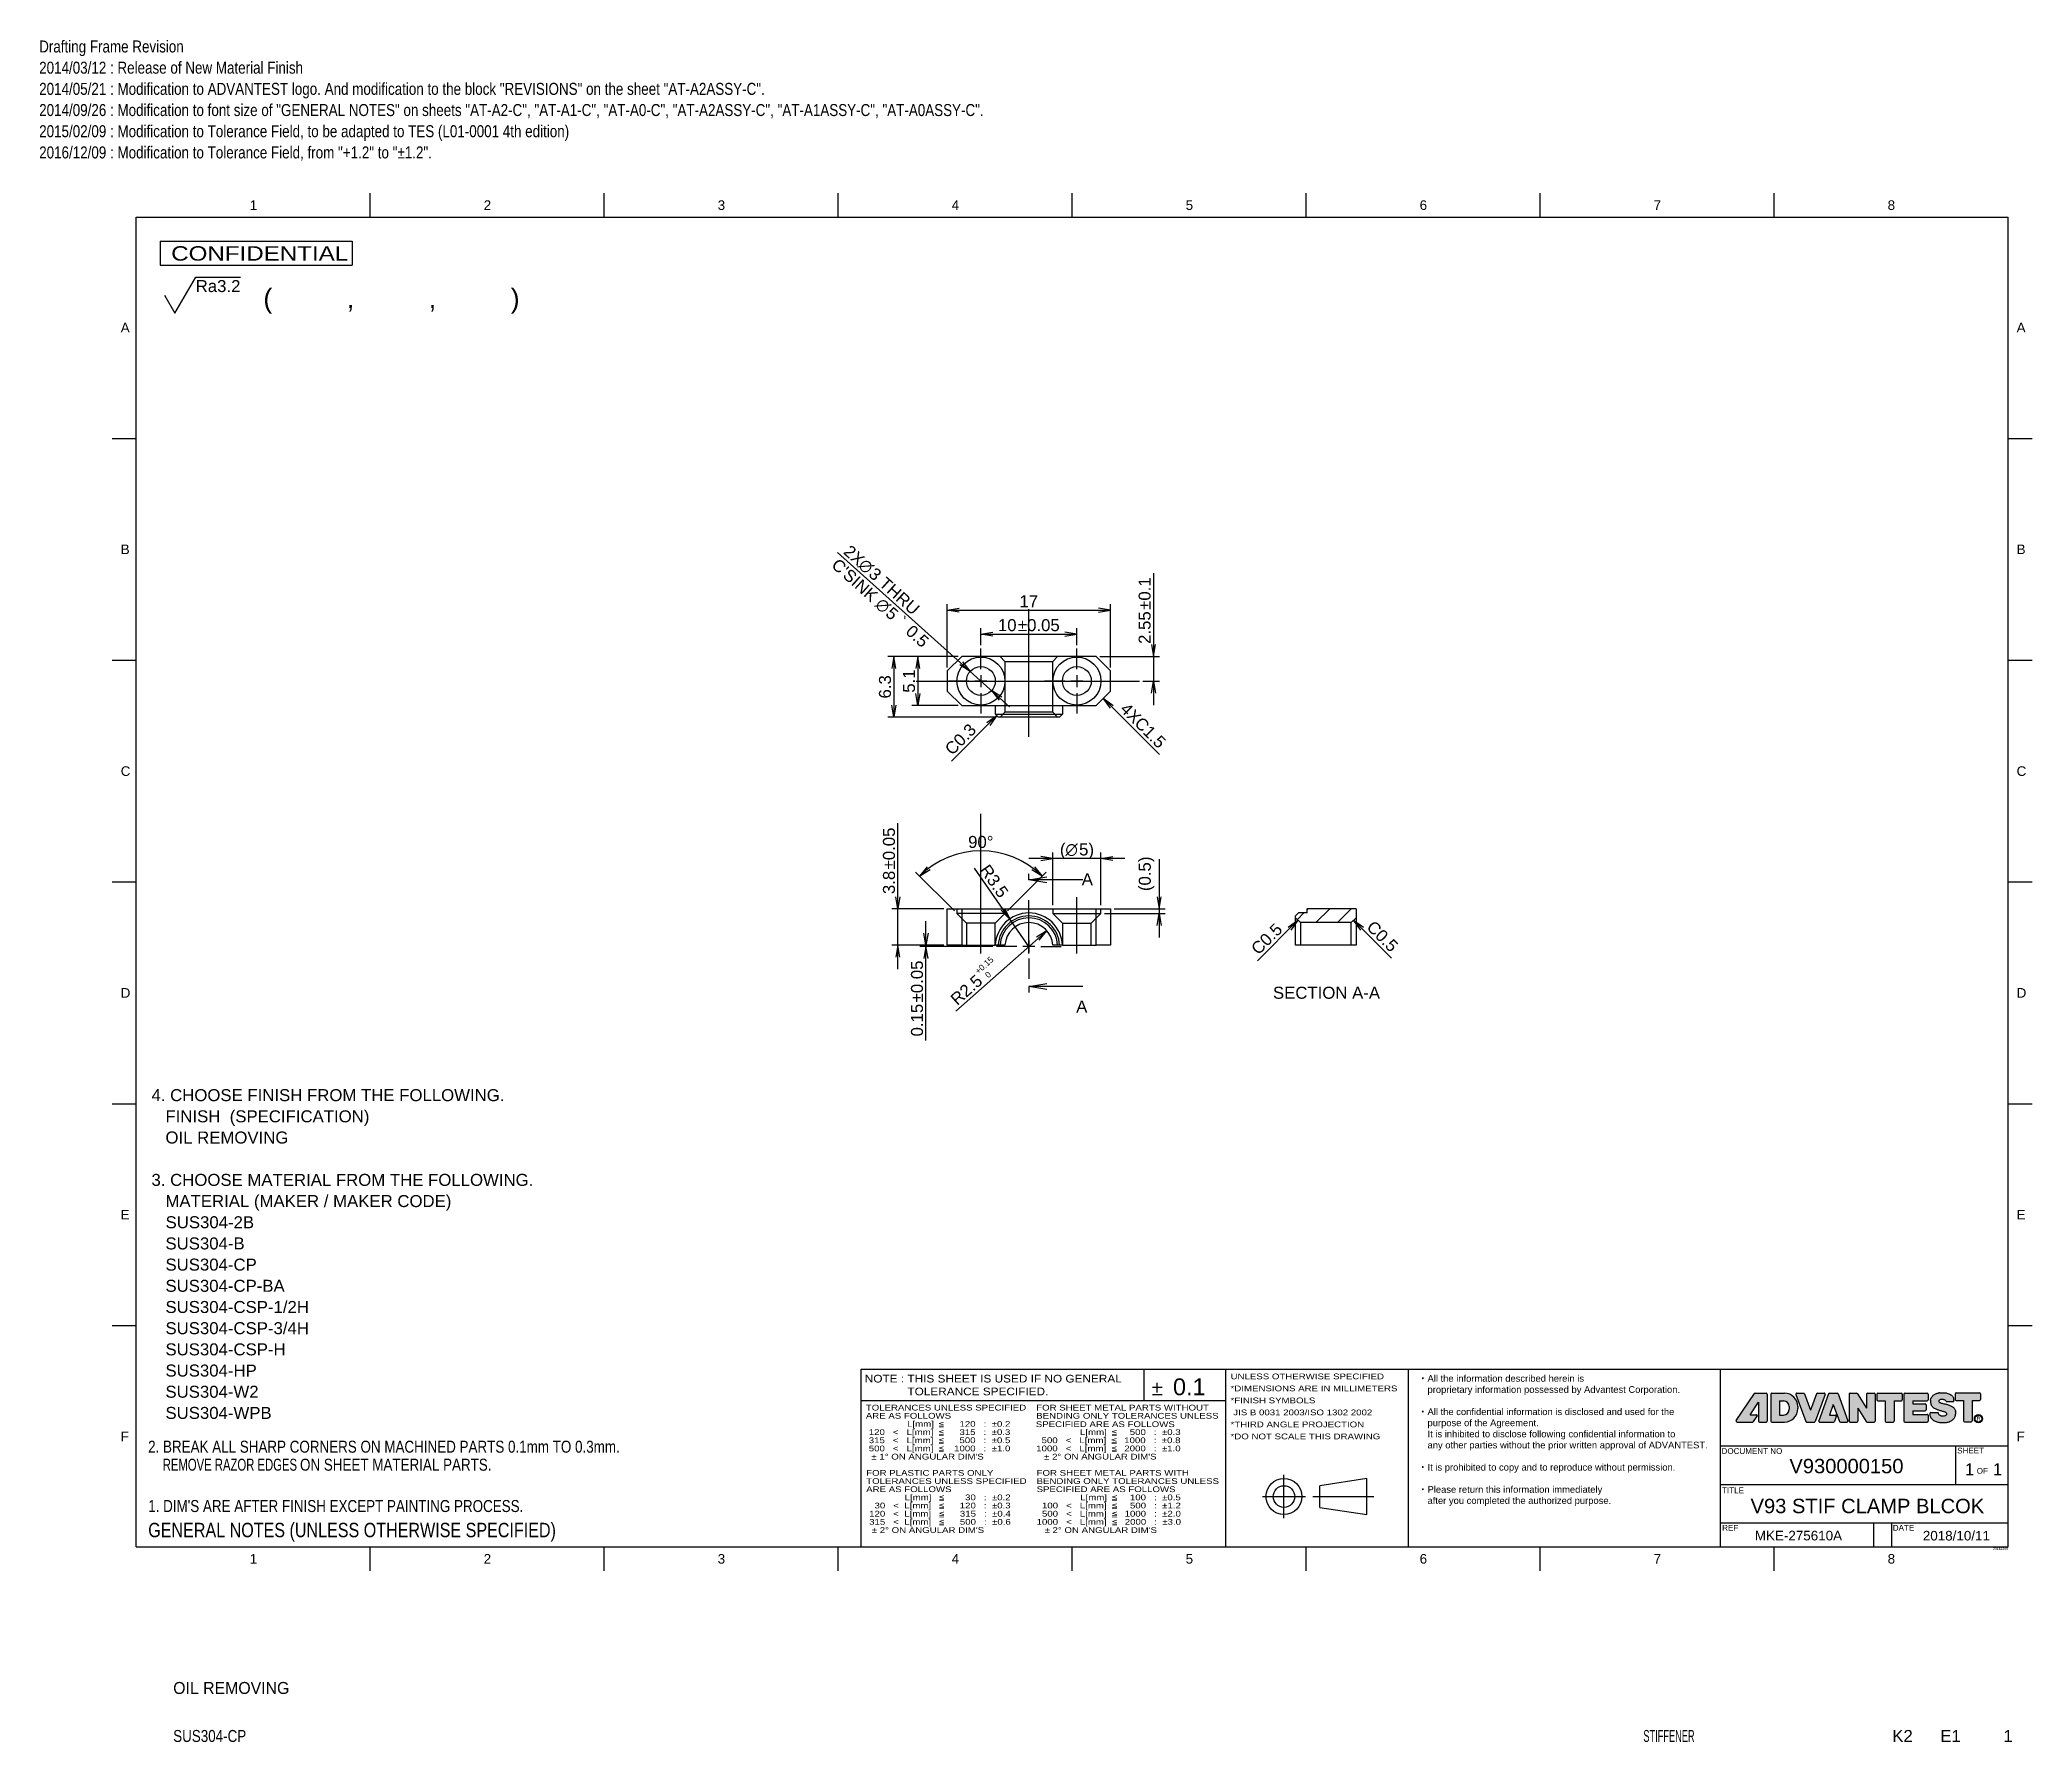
# Model space of a CAD drawing. Extents: x 0 to 415, y -31 to 324.
import ezdxf
from ezdxf.enums import TextEntityAlignment as Align
from ezdxf.lldxf.tags import DXFTag

# ---------------------------------------------------------------- set-up
doc = ezdxf.new("R2010")
doc.units = 0
doc.layers.get('0').update_dxf_attribs({"linetype": 'CONTINUOUS'})
for name, color, linetype in [('100', 7, 'CONTINUOUS'), ('DEFAULT', 7, 'CONTINUOUS'), ('LAYER0$C$L0', 7, 'CONTINUOUS'), ('LAYER1$C$L1', 7, 'CONTINUOUS'), ('LAYER100$C$L100', 7, 'CONTINUOUS'), ('MKE-275610A', 7, 'CONTINUOUS'), ('ﾃﾞﾌｫﾙﾄ', 7, 'CONTINUOUS')]:
    doc.layers.add(name, color=color, linetype=linetype)
doc.styles.add('SEACAD_ARIAL_TTF', font='')
doc.styles.add('SEACAD_SOLID_EDGE_ANSI1_SY', font='semeca1.ttf')
doc.styles.get('SEACAD_ARIAL_TTF').set_extended_font_data('arial.ttf')
tags = doc.linetypes.add('CENTER2', pattern=[28.575, 19.05, -3.175, 3.175, -3.175]).pattern_tags.tags
tags[10:11] = [DXFTag(74, 4), DXFTag(75, 0), DXFTag(340, '0'), DXFTag(46, 0.0), DXFTag(50, 0.0), DXFTag(44, 0.0), DXFTag(45, 0.0)]
tags[8:9] = [DXFTag(74, 4), DXFTag(75, 0), DXFTag(340, '0'), DXFTag(46, 0.0), DXFTag(50, 0.0), DXFTag(44, 0.0), DXFTag(45, 0.0)]
tags[6:7] = [DXFTag(74, 4), DXFTag(75, 0), DXFTag(340, '0'), DXFTag(46, 0.0), DXFTag(50, 0.0), DXFTag(44, 0.0), DXFTag(45, 0.0)]
tags[4:5] = [DXFTag(74, 4), DXFTag(75, 0), DXFTag(340, '0'), DXFTag(46, 0.0), DXFTag(50, 0.0), DXFTag(44, 0.0), DXFTag(45, 0.0)]
tags = doc.linetypes.add('HIDDEN2', pattern=[4.7625, 3.175, -1.5875]).pattern_tags.tags
tags[6:7] = [DXFTag(74, 4), DXFTag(75, 0), DXFTag(340, '0'), DXFTag(46, 0.0), DXFTag(50, 0.0), DXFTag(44, 0.0), DXFTag(45, 0.0)]
tags[4:5] = [DXFTag(74, 4), DXFTag(75, 0), DXFTag(340, '0'), DXFTag(46, 0.0), DXFTag(50, 0.0), DXFTag(44, 0.0), DXFTag(45, 0.0)]
doc.dimstyles.new('JIS', dxfattribs={"dimtxt": 2.5, "dimasz": 2.5, "dimexe": 1.25, "dimexo": 0.75, "dimgap": 1.25, "dimtad": 1, "dimlfac": 0.5, "dimtxsty": 'SEACAD_ARIAL_TTF', "dimsah": 1, "dimcen": 1.25, "dimazin": 3, "dimtfac": 1, "dimtmove": 0, "dimatfit": 3, "dimtolj": 1})

msp = doc.modelspace()

# ---------------------------------------------------------------- texts
at = {"layer": 'DEFAULT', "color": 7, "linetype": 'CONTINUOUS', "style": 'SEACAD_ARIAL_TTF'}
for s, width, p in [('Drafting Frame Revision', 0.8, (-0.222, 323.796)), ('2014/03/12 : Release of New Material Finish', 0.8, (-0.222, 319.383)), ('2014/05/21 : Modification to ADVANTEST logo. And modification to the block "REVISIONS" on the sheet "AT-A2ASSY-C".', 0.8, (-0.222, 314.97)), ('2014/09/26 : Modification to font size of "GENERAL NOTES" on sheets "AT-A2-C", "AT-A1-C", "AT-A0-C", "AT-A2ASSY-C", "AT-A1ASSY-C", "AT-A0ASSY-C".', 0.8, (-0.222, 310.557)), ('2015/02/09 : Modification to Tolerance Field, to be adapted to TES (L01-0001 4th edition)', 0.8, (-0.222, 306.144)), ('2016/12/09 : Modification to Tolerance Field, from "+1.2" to "±1.2".', 0.8, (-0.222, 301.731)), ('OIL REMOVING', 0.945, (27.7, -18.152)), ('SUS304-CP', 0.8, (27.7, -28.153)), ('STIFFENER', 0.55, (334, -28.152))]:
    msp.add_text(s, height=2.5, dxfattribs=dict(at, width=width)).set_placement(p, align=Align.TOP_LEFT)
for s, height, p in [('SECTION A-A', 2.5, (256.828, 126.676)), ('4. CHOOSE FINISH FROM THE FOLLOWING.^J', 2.5, (23.178, 105.343)), ('   FINISH  (SPECIFICATION)^J', 2.5, (23.178, 100.93)), ('   OIL REMOVING', 2.5, (23.178, 96.517)), ('3. CHOOSE MATERIAL FROM THE FOLLOWING.^J', 2.5, (23.178, 87.691)), ('   MATERIAL (MAKER / MAKER CODE)^J', 2.5, (23.178, 83.278)), ('SUS304-2B^J', 2.5, (26.113, 78.865)), ('   SUS304-B^J', 2.5, (23.178, 74.452)), ('   SUS304-CP^J', 2.5, (23.178, 70.039)), ('   SUS304-CP-BA^J', 2.5, (23.178, 65.626)), ('   SUS304-CSP-1/2H^J', 2.5, (23.178, 61.212)), ('   SUS304-CSP-3/4H^J', 2.5, (23.178, 56.799)), ('   SUS304-CSP-H^J', 2.5, (23.178, 52.386)), ('   SUS304-HP^J', 2.5, (23.178, 47.973)), ('   SUS304-W2^J', 2.5, (23.178, 43.56)), ('0.1', 3.5, (236, 45.087)), ('   SUS304-WPB', 2.5, (23.178, 39.147)), ('V930000150', 3, (364.426, 28.326)), ('1    1', 2.5, (400.998, 27.401)), ('V93 STIF CLAMP BLCOK', 3, (356.337, 20.008)), ('MKE-275610A', 2, (357.227, 13.339)), ('2018/10/11', 2, (392.223, 13.321)), ('20161209', 0.5, (406.861, 9.837)), ('K2', 2.5, (385.853, -28.152)), ('E1', 2.5, (395.853, -28.152)), ('1', 2.5, (409.022, -28.152))]:
    msp.add_text(s, height=height, dxfattribs=at).set_placement(p, align=Align.TOP_LEFT)
at = {"layer": 'LAYER1$C$L1', "color": 7, "linetype": 'CONTINUOUS', "style": 'SEACAD_ARIAL_TTF'}
for s, height, p in [('1', 2, (43.642, 290.5)), ('2', 2, (92.392, 290.5)), ('3', 2, (141.142, 290.5)), ('4', 2, (189.892, 290.5)), ('5', 2, (238.642, 290.5)), ('6', 2, (287.392, 290.5)), ('7', 2, (336.142, 290.5)), ('8', 2, (384.892, 290.5)), ('(          ,          ,          )', 4, (46.484, 272.079)), ('A', 2, (16.767, 265)), ('A', 2, (411.767, 265)), ('B', 2, (16.767, 218.8)), ('B', 2, (411.767, 218.8)), ('C', 2, (16.767, 172.6)), ('C', 2, (411.767, 172.6)), ('D', 2, (16.767, 126.4)), ('D', 2, (411.767, 126.4)), ('E', 2, (16.767, 80.2)), ('E', 2, (411.767, 80.2)), ('・All the information described herein is', 1.4, (287.07, 45.783)), ('\u3000proprietary information possessed by Advantest Corporation.', 1.4, (287.07, 43.47)), ('・All the confidential information is disclosed and used for the', 1.4, (287.07, 38.844)), ('F', 2, (16.767, 34)), ('≦', 1.2, (187.074, 34.5)), ('≦', 1.2, (187.077, 36.2)), ('≦', 1.2, (223.108, 34.5)), ('\u3000purpose of the Agreement.', 1.4, (287.07, 36.531)), ('\u3000It is inhibited to disclose following confidential information to', 1.4, (287.07, 34.218)), ('R', 0.8, (403.452, 37.084)), ('F', 2, (411.767, 34)), ('≦', 1.2, (187.074, 32.8)), ('≦', 1.2, (187.074, 31.1)), ('≦', 1.2, (223.074, 32.8)), ('≦', 1.2, (223.1, 31.1)), ('\u3000any other parties without the prior written approval of ADVANTEST.', 1.4, (287.07, 31.905)), ('・It is prohibited to copy and to reproduce without permission.', 1.4, (287.07, 27.279)), ('・Please return this information immediately', 1.4, (287.07, 22.652)), ('≦', 1.2, (187.128, 20.901)), ('≦', 1.2, (187.131, 19.201)), ('≦', 1.2, (187.157, 17.501)), ('≦', 1.2, (223.142, 20.901)), ('≦', 1.2, (223.157, 19.201)), ('≦', 1.2, (223.157, 17.501)), ('\u3000after you completed the authorized purpose.', 1.4, (287.07, 20.339)), ('≦', 1.2, (187.157, 15.801)), ('≦', 1.2, (223.183, 15.801)), ('1', 2, (43.642, 8.5)), ('2', 2, (92.392, 8.5)), ('3', 2, (141.142, 8.5)), ('4', 2, (189.892, 8.5)), ('5', 2, (238.642, 8.5)), ('6', 2, (287.392, 8.5)), ('7', 2, (336.142, 8.5)), ('8', 2, (384.892, 8.5))]:
    msp.add_text(s, height=height, dxfattribs=at).set_placement(p, align=Align.TOP_LEFT)
for s, height, width, p in [('  CONFIDENTIAL', 3, 1.2, (24.488, 280.937)), ('NOTE : THIS SHEET IS USED IF NO GENERAL', 1.6, 1.1, (171.79, 45.835)), ('UNLESS OTHERWISE SPECIFIED', 1.2, 1.2, (248, 46.1)), ('             TOLERANCE SPECIFIED.', 1.6, 1.1, (171.79, 43.168)), ('*DIMENSIONS ARE IN MILLIMETERS', 1.2, 1.2, (248, 43.6)), ('ARE AS FOLLOWS', 1.2, 1.2, (172, 37.9)), ('TOLERANCES UNLESS SPECIFIED', 1.2, 1.2, (172, 39.6)), ('FOR SHEET METAL PARTS WITHOUT', 1.2, 1.2, (207.5, 39.6)), ('BENDING ONLY TOLERANCES UNLESS', 1.2, 1.2, (207.5, 37.9)), ('*FINISH SYMBOLS', 1.2, 1.2, (248, 41.1)), (' JIS B 0031 2003/ISO 1302 2002', 1.2, 1.2, (248, 38.6)), ('  120   <   L[mm]  ', 1.2, 1.2, (171.5, 34.5)), ('                L[mm]  ', 1.2, 1.2, (171.66, 36.2)), ('     315   :  ±0.3', 1.2, 1.2, (188.717, 34.5)), ('     120   :  ±0.2', 1.2, 1.2, (188.721, 36.2)), ('SPECIFIED ARE AS FOLLOWS', 1.2, 1.2, (207.423, 36.143)), ('                L[mm]  ', 1.2, 1.2, (207.691, 34.5)), ('    500   :  ±0.3', 1.2, 1.2, (224.752, 34.5)), ('*THIRD ANGLE PROJECTION', 1.2, 1.2, (248, 36.1)), ('*DO NOT SCALE THIS DRAWING', 1.2, 1.2, (248, 33.6)), ('  315   <   L[mm]  ', 1.2, 1.2, (171.5, 32.8)), ('  500   <   L[mm]  ', 1.2, 1.2, (171.5, 31.1)), ("   ± 1° ON ANGULAR DIM'S", 1.2, 1.2, (171.481, 29.388)), ('   1000   :  ±1.0', 1.2, 1.2, (188.717, 31.1)), ('     500   :  ±0.5', 1.2, 1.2, (188.717, 32.8)), ('1000   <   L[mm]  ', 1.2, 1.2, (207.5, 31.1)), ('  500   <   L[mm]  ', 1.2, 1.2, (207.5, 32.8)), ("   ± 2° ON ANGULAR DIM'S", 1.2, 1.2, (207.481, 29.388)), ('  2000   :  ±1.0', 1.2, 1.2, (224.743, 31.1)), ('  1000   :  ±0.8', 1.2, 1.2, (224.717, 32.8)), ('FOR PLASTIC PARTS ONLY', 1.2, 1.2, (172.083, 26.001)), ('FOR SHEET METAL PARTS WITH', 1.2, 1.2, (207.583, 26.001)), ('ARE AS FOLLOWS', 1.2, 1.2, (172.083, 22.601)), ('TOLERANCES UNLESS SPECIFIED', 1.2, 1.2, (172.083, 24.301)), ('               L[mm]   ', 1.2, 1.2, (171.711, 20.901)), ('       30   :  ±0.2', 1.2, 1.2, (188.772, 20.901)), ('SPECIFIED ARE AS FOLLOWS', 1.2, 1.2, (207.583, 22.601)), ('BENDING ONLY TOLERANCES UNLESS', 1.2, 1.2, (207.583, 24.301)), ('                L[mm]  ', 1.2, 1.2, (207.724, 20.901)), ('    100   :  ±0.5', 1.2, 1.2, (224.785, 20.901)), ('  120   <  L[mm]   ', 1.2, 1.2, (171.583, 17.501)), ('    30   <  L[mm]   ', 1.2, 1.2, (171.583, 19.201)), ('     315   :  ±0.4', 1.2, 1.2, (188.801, 17.501)), ('     120   :  ±0.3', 1.2, 1.2, (188.775, 19.201)), ('  500   <   L[mm]  ', 1.2, 1.2, (207.583, 17.501)), ('  100   <   L[mm]  ', 1.2, 1.2, (207.583, 19.201)), ('  1000   :  ±2.0', 1.2, 1.2, (224.801, 17.501)), ('    500   :  ±1.2', 1.2, 1.2, (224.801, 19.201)), ('  315   <  L[mm]   ', 1.2, 1.2, (171.583, 15.801)), ("   ± 2° ON ANGULAR DIM'S", 1.2, 1.2, (171.565, 14.089)), ('     500   :  ±0.6', 1.2, 1.2, (188.801, 15.801)), ('1000   <   L[mm]  ', 1.2, 1.2, (207.583, 15.801)), ("   ± 2° ON ANGULAR DIM'S", 1.2, 1.2, (207.565, 14.089)), ('  2000   :  ±3.0', 1.2, 1.2, (224.827, 15.801))]:
    msp.add_text(s, height=height, dxfattribs=dict(at, width=width)).set_placement(p, align=Align.TOP_LEFT)
at = {"layer": 'LAYER100$C$L100', "color": 7, "linetype": 'CONTINUOUS', "style": 'SEACAD_ARIAL_TTF'}
for s, height, width, p in [('2. BREAK ALL SHARP CORNERS ON MACHINED PARTS 0.1mm TO 0.3mm. ', 2.5, 0.8, (22.476, 32.111)), ('REMOVE RAZOR EDGES', 2.5, 0.674, (25.52, 28.361)), (' ON SHEET MATERIAL PARTS.', 2.5, 0.8, (53.346, 28.361)), ("1. DIM'S ARE AFTER FINISH EXCEPT PAINTING PROCESS.", 2.5, 0.8, (22.5, 19.75)), ("1. DIM'S ARE AFTER FINISH EXCEPT PAINTING PROCESS.", 2.5, 0.8, (22.5, 19.75)), ('GENERAL NOTES (UNLESS OTHERWISE SPECIFIED)', 2.99999, 0.8, (22.5, 15))]:
    msp.add_text(s, height=height, dxfattribs=dict(at, width=width)).set_placement(p, align=Align.TOP_LEFT)
at = {"layer": 'ﾃﾞﾌｫﾙﾄ', "color": 7, "linetype": 'CONTINUOUS', "style": 'SEACAD_ARIAL_TTF'}
for s, p in [('DOCUMENT NO', (350.292, 30.556)), ('SHEET', (399.384, 30.655)), (' OF', (402.993, 26.417)), ('TITLE', (350.4, 22.368)), ('REF', (350.415, 14.576)), ('DATE', (385.967, 14.565))]:
    msp.add_text(s, height=1.2, dxfattribs=at).set_placement(p, align=Align.TOP_LEFT)

# ---------------------------------------------------------------- blocks, each defined once
blk = doc.blocks.new('SEANNOT_GROUP')
at = {"layer": 'DEFAULT', "color": 7, "linetype": 'CENTER2'}
for p, q in [((205.98, 137.54), (205.98, 141.79)), ((203.48, 135.04), (199.23, 135.04)), ((207.23, 135.04), (204.73, 135.04)), ((205.98, 136.29), (205.98, 133.79)), ((208.48, 135.04), (212.73, 135.04)), ((205.98, 132.54), (205.98, 128.29))]:
    blk.add_line(p, q, dxfattribs=at)
blk = doc.blocks.new('SEANNOT_GROUP1')
at = {"layer": 'DEFAULT', "color": 7, "linetype": 'CENTER2'}
blk.add_line((205.98, 133.59), (205.98, 144.69), dxfattribs=at)
blk = doc.blocks.new('SEANNOT_GROUP2')
at = {"layer": 'DEFAULT', "color": 7, "linetype": 'CENTER2'}
for p, q in [((215.98, 192.86), (215.98, 197.11)), ((215.98, 191.61), (215.98, 189.11)), ((213.48, 190.36), (209.23, 190.36)), ((217.23, 190.36), (214.73, 190.36)), ((215.98, 187.86), (215.98, 183.61)), ((218.48, 190.36), (222.73, 190.36))]:
    blk.add_line(p, q, dxfattribs=at)
blk = doc.blocks.new('SEANNOT_GROUP3')
at = {"layer": 'DEFAULT', "color": 7, "linetype": 'CENTER2'}
for p, q in [((195.98, 192.86), (195.98, 197.11)), ((195.98, 191.61), (195.98, 189.11)), ((193.48, 190.36), (189.23, 190.36)), ((197.23, 190.36), (194.73, 190.36)), ((195.98, 187.86), (195.98, 183.61)), ((198.48, 190.36), (202.73, 190.36))]:
    blk.add_line(p, q, dxfattribs=at)
blk = doc.blocks.new('SEANNOT_GROUP4')
at = {"layer": 'DEFAULT', "color": 7, "linetype": 'CENTER2'}
blk.add_line((182.51, 190.36), (228.99, 190.36), dxfattribs=at)
blk = doc.blocks.new('SEANNOT_GROUP5')
at = {"layer": 'DEFAULT', "color": 7, "linetype": 'CENTER2'}
blk.add_line((205.98, 178.72), (205.98, 205.32), dxfattribs=at)
blk = doc.blocks.new('SEANNOT_GROUP6')
at = {"layer": 'DEFAULT', "color": 7, "linetype": 'CENTER2'}
blk.add_line((215.98, 133.59), (215.98, 145.36), dxfattribs=at)
blk = doc.blocks.new('SEANNOT_GROUP7')
at = {"layer": 'DEFAULT', "color": 7, "linetype": 'CENTER2'}
blk.add_line((205.98, 133.59), (205.98, 141.69), dxfattribs=at)
blk = doc.blocks.new('SEANNOT_GROUP8')
at = {"layer": 'DEFAULT', "color": 7, "linetype": 'CENTER2'}
blk.add_line((195.98, 133.59), (195.98, 162.7), dxfattribs=at)
blk = doc.blocks.new('SE')
at = {"layer": 'MKE-275610A', "color": 7, "linetype": 'CONTINUOUS'}
for p, q in [((188.98, 142.94), (191.98, 142.94)), ((188.98, 135.34), (188.98, 142.94)), ((191.98, 142.94), (219.98, 142.94)), ((191.98, 142.94), (191.98, 135.34)), ((219.98, 135.34), (219.98, 142.94)), ((219.98, 142.94), (222.98, 142.94)), ((222.98, 142.94), (222.98, 135.34)), ((191.98, 135.34), (188.98, 135.34)), ((191.98, 135.34), (198.99, 135.34)), ((199.59, 135.34), (198.99, 135.34)), ((199.99, 135.34), (199.59, 135.34)), ((200.99, 135.34), (199.99, 135.34)), ((211.97, 135.34), (210.97, 135.34)), ((212.37, 135.34), (211.97, 135.34)), ((212.97, 135.34), (212.37, 135.34)), ((212.97, 135.34), (219.98, 135.34)), ((222.98, 135.34), (219.98, 135.34))]:
    blk.add_line(p, q, dxfattribs=at)
at = {"layer": 'MKE-275610A', "color": 7, "linetype": 'HIDDEN2'}
for p, q in [((190.98, 142.94), (190.98, 141.94)), ((200.98, 141.94), (190.98, 141.94)), ((190.98, 141.94), (192.98, 139.94)), ((198.98, 139.94), (200.98, 141.94)), ((200.98, 141.94), (200.98, 142.94)), ((210.98, 142.94), (210.98, 141.94)), ((210.98, 141.94), (220.98, 141.94)), ((210.98, 141.94), (212.98, 139.94)), ((218.98, 139.94), (220.98, 141.94)), ((220.98, 141.94), (220.98, 142.94)), ((198.98, 139.94), (192.98, 139.94)), ((192.98, 139.94), (192.98, 135.34)), ((198.98, 135.34), (198.98, 139.94)), ((212.98, 139.94), (218.98, 139.94)), ((212.98, 139.94), (212.98, 135.34)), ((218.98, 135.34), (218.98, 139.94))]:
    blk.add_line(p, q, dxfattribs=at)
at = {"layer": 'MKE-275610A', "color": 7, "linetype": 'CONTINUOUS'}
for radius, start, end in [(7, 2.4563, 177.5437), (6.4, 2.6867, 177.3133), (6, 2.866, 177.134), (5, 3.4398, 176.5602)]:
    blk.add_arc((205.98, 135.04), radius, start, end, dxfattribs=at)
blk = doc.blocks.new('SE1')
at = {"layer": 'MKE-275610A', "color": 7, "linetype": 'CONTINUOUS'}
for p, q in [((191.98, 195.46), (188.98, 192.46)), ((219.98, 195.46), (191.98, 195.46)), ((222.98, 192.46), (219.98, 195.46)), ((188.98, 192.46), (188.98, 188.26)), ((222.98, 188.26), (222.98, 192.46)), ((188.98, 188.26), (191.98, 185.26)), ((219.98, 185.26), (222.98, 188.26)), ((191.98, 185.26), (219.98, 185.26)), ((198.99, 183.46), (198.99, 185.26)), ((198.99, 183.46), (212.97, 183.46)), ((199.59, 182.86), (198.99, 183.46)), ((212.37, 182.86), (199.59, 182.86)), ((212.97, 183.46), (212.37, 182.86)), ((212.97, 185.26), (212.97, 183.46))]:
    blk.add_line(p, q, dxfattribs=at)
at = {"layer": 'MKE-275610A', "color": 7, "linetype": 'HIDDEN2'}
for p, q in [((199.99, 195.46), (200.99, 194.46)), ((210.97, 194.46), (211.97, 195.46)), ((200.99, 194.46), (200.99, 183.86)), ((200.99, 194.46), (210.97, 194.46)), ((210.97, 183.86), (210.97, 194.46)), ((200.99, 183.86), (199.99, 182.86)), ((210.97, 183.86), (200.99, 183.86)), ((211.97, 182.86), (210.97, 183.86))]:
    blk.add_line(p, q, dxfattribs=at)
at = {"layer": 'MKE-275610A', "color": 7, "linetype": 'CONTINUOUS'}
for centre, radius in [((195.98, 190.36), 5), ((215.98, 190.36), 5), ((195.98, 190.36), 3), ((215.98, 190.36), 3)]:
    blk.add_circle(centre, radius, dxfattribs=at)
blk = doc.blocks.new('SE3')
at = {"color": 7, "linetype": 'CONTINUOUS', "style": 'SEACAD_ARIAL_TTF'}
blk.add_text('A', height=2.5, dxfattribs=at).set_placement((216.99, 150.32), align=Align.TOP_LEFT)
blk = doc.blocks.new('SE4')
at = {"color": 7, "linetype": 'CONTINUOUS', "style": 'SEACAD_ARIAL_TTF'}
blk.add_text('A', height=2.5, dxfattribs=at).set_placement((215.83, 123.79), align=Align.TOP_LEFT)
blk = doc.blocks.new('SE5')
at = {"color": 7, "linetype": 'CONTINUOUS'}
for points in [[(209.73, 148.32), (205.98, 148.95), (209.73, 149.57)], [(217.23, 148.95), (205.98, 148.95)]]:
    blk.add_lwpolyline(points, dxfattribs=at)
blk = doc.blocks.new('SE6')
at = {"color": 7, "linetype": 'CONTINUOUS'}
for points in [[(209.73, 126.07), (205.98, 126.7), (209.73, 127.32)], [(217.23, 126.7), (205.98, 126.7)]]:
    blk.add_lwpolyline(points, dxfattribs=at)
blk = doc.blocks.new('SE2')
at = {"layer": 'DEFAULT', "color": 7, "linetype": 'CENTER2'}
for p, q in [((205.98, 148.95), (205.98, 150.2)), ((205.98, 126.7), (205.98, 125.45))]:
    blk.add_line(p, q, dxfattribs=at)
at = {"layer": 'DEFAULT', "color": 7, "linetype": 'CENTER2', "const_width": 0.0002}
blk.add_lwpolyline([(205.98, 148.95), (205.98, 135.04), (205.98, 126.7)], dxfattribs=at)
at = {"layer": 'DEFAULT'}
for name in ['SE5', 'SE3', 'SE6', 'SE4']:
    blk.add_blockref(name, (0, 0), dxfattribs=at)
blk = doc.blocks.new('SE7')
at = {"layer": 'MKE-275610A', "linetype": 'CONTINUOUS'}
h = blk.add_hatch(dxfattribs=at)
h.set_pattern_fill('LINE', angle=45, style=0)
h.paths.add_polyline_path([(263.94, 142.04), (262.14, 142.04), (261.54, 141.44), (261.54, 141.04), (262.54, 140.04), (273.14, 140.04), (274.14, 141.04), (274.14, 142.94), (263.94, 142.94)])
at = {"layer": 'MKE-275610A', "color": 7, "linetype": 'CONTINUOUS'}
for p, q in [((262.14, 142.04), (261.54, 141.44)), ((261.54, 141.04), (261.54, 141.44)), ((263.94, 142.04), (262.14, 142.04)), ((263.94, 142.04), (263.94, 142.94)), ((274.14, 142.94), (263.94, 142.94)), ((274.14, 142.94), (274.14, 141.04)), ((261.54, 135.34), (261.54, 141.04)), ((261.54, 141.04), (262.54, 140.04)), ((262.54, 140.04), (262.54, 135.34)), ((273.14, 140.04), (262.54, 140.04)), ((273.14, 140.04), (274.14, 141.04)), ((273.14, 135.34), (273.14, 140.04)), ((274.14, 141.04), (274.14, 135.34)), ((262.54, 135.34), (261.54, 135.34)), ((273.14, 135.34), (262.54, 135.34)), ((274.14, 135.34), (273.14, 135.34))]:
    blk.add_line(p, q, dxfattribs=at)
blk = doc.blocks.new('DMBLK69')
at = {"layer": 'DEFAULT', "color": 7, "linetype": 'CONTINUOUS'}
for p, q in [((191.23, 195.46), (181.62, 195.46)), ((182.87, 195.46), (182.87, 185.26)), ((191.23, 185.26), (181.62, 185.26))]:
    blk.add_line(p, q, dxfattribs=at)
for points in [[(183.28, 192.96), (182.87, 195.46), (182.45, 192.96)], [(183.28, 187.76), (182.87, 185.26), (182.45, 187.76)]]:
    blk.add_lwpolyline(points, dxfattribs=at)
at = {"layer": 'DEFAULT', "color": 7, "linetype": 'CONTINUOUS', "style": 'SEACAD_ARIAL_TTF'}
blk.add_text('5.1', height=2.5, rotation=90, dxfattribs=at).set_placement((179.74, 187.92), align=Align.TOP_LEFT)
blk = doc.blocks.new('DMBLK70')
at = {"layer": 'DEFAULT', "color": 7, "linetype": 'CONTINUOUS'}
for p, q in [((191.23, 195.46), (176.62, 195.46)), ((177.87, 195.46), (177.87, 182.86)), ((198.84, 182.86), (176.62, 182.86))]:
    blk.add_line(p, q, dxfattribs=at)
for points in [[(178.28, 192.96), (177.87, 195.46), (177.45, 192.96)], [(178.28, 185.36), (177.87, 182.86), (177.45, 185.36)]]:
    blk.add_lwpolyline(points, dxfattribs=at)
at = {"layer": 'DEFAULT', "color": 7, "linetype": 'CONTINUOUS', "style": 'SEACAD_ARIAL_TTF'}
blk.add_text('6.3', height=2.5, rotation=90, dxfattribs=at).set_placement((174.74, 186.72), align=Align.TOP_LEFT)
blk = doc.blocks.new('GDIMGGROUP')
at = {"layer": 'DEFAULT', "color": 7, "linetype": 'CONTINUOUS'}
blk.add_line((199.29, 183.16), (189.82, 173.68), dxfattribs=at)
blk.add_lwpolyline([(197.23, 181.69), (199.29, 183.16), (197.82, 181.1)], dxfattribs=at)
at = {"layer": 'DEFAULT', "color": 7, "linetype": 'CONTINUOUS', "style": 'SEACAD_ARIAL_TTF'}
blk.add_text('C0.3', height=2.5, rotation=45.0288, dxfattribs=at).set_placement((188.22, 176.51), align=Align.TOP_LEFT)
blk = doc.blocks.new('GDIMGGROUP1')
at = {"layer": 'DEFAULT', "color": 7, "linetype": 'CONTINUOUS'}
blk.add_line((221.48, 186.76), (233.18, 175.06), dxfattribs=at)
blk.add_lwpolyline([(222.95, 184.7), (221.48, 186.76), (223.54, 185.29)], dxfattribs=at)
at = {"layer": 'DEFAULT', "color": 7, "linetype": 'CONTINUOUS', "style": 'SEACAD_ARIAL_TTF'}
for s, p in [('4X', (226.59, 186.08)), ('C1.5', (229.55, 183.12))]:
    blk.add_text(s, height=2.5, rotation=315, dxfattribs=at).set_placement(p, align=Align.TOP_LEFT)
blk = doc.blocks.new('DMBLK71')
at = {"layer": 'DEFAULT', "color": 7, "linetype": 'CONTINUOUS'}
for p, q in [((231.96, 212.86), (231.96, 185.36)), ((220.73, 195.46), (233.21, 195.46)), ((229.74, 190.36), (233.21, 190.36))]:
    blk.add_line(p, q, dxfattribs=at)
for points in [[(231.55, 197.96), (231.96, 195.46), (232.38, 197.96)], [(231.55, 187.86), (231.96, 190.36), (232.38, 187.86)]]:
    blk.add_lwpolyline(points, dxfattribs=at)
at = {"layer": 'DEFAULT', "color": 7, "linetype": 'CONTINUOUS', "style": 'SEACAD_ARIAL_TTF'}
for s, p in [('±0.1', (228.84, 205.19)), ('2.55', (228.84, 198.09))]:
    blk.add_text(s, height=2.5, rotation=90, dxfattribs=at).set_placement(p, align=Align.TOP_LEFT)
blk = doc.blocks.new('DMBLK72')
at = {"layer": 'DEFAULT', "color": 7, "linetype": 'CONTINUOUS'}
blk.add_line((205.98, 135.04), (194.62, 151.36), dxfattribs=at)
blk.add_lwpolyline([(200.9, 143.07), (201.98, 140.78), (200.21, 142.6)], dxfattribs=at)
at = {"layer": 'DEFAULT', "color": 7, "linetype": 'CONTINUOUS', "style": 'SEACAD_ARIAL_TTF'}
for s, p in [('R', (197.69, 152.43)), ('3.5', (199.12, 150.37))]:
    blk.add_text(s, height=2.5, rotation=304.8274, dxfattribs=at).set_placement(p, align=Align.TOP_LEFT)
blk = doc.blocks.new('DMBLK73')
at = {"layer": 'DEFAULT', "color": 7, "linetype": 'CONTINUOUS'}
for p, q in [((184.54, 115.45), (184.54, 140.34)), ((188.23, 135.34), (183.29, 135.34)), ((198.48, 135.04), (183.29, 135.04))]:
    blk.add_line(p, q, dxfattribs=at)
for points in [[(184.96, 137.84), (184.54, 135.34), (184.12, 137.84)], [(184.96, 132.54), (184.54, 135.04), (184.12, 132.54)]]:
    blk.add_lwpolyline(points, dxfattribs=at)
at = {"layer": 'DEFAULT', "color": 7, "linetype": 'CONTINUOUS', "style": 'SEACAD_ARIAL_TTF'}
for s, p in [('±0.05', (181.41, 123.42)), ('0.15', (181.41, 116.32))]:
    blk.add_text(s, height=2.5, rotation=90, dxfattribs=at).set_placement(p, align=Align.TOP_LEFT)
blk = doc.blocks.new('DMBLK74')
at = {"layer": 'DEFAULT', "color": 7, "linetype": 'CONTINUOUS'}
for p, q in [((178.7, 130.34), (178.7, 160.75)), ((188.23, 142.94), (177.45, 142.94)), ((188.23, 135.34), (177.45, 135.34))]:
    blk.add_line(p, q, dxfattribs=at)
for points in [[(179.12, 145.44), (178.7, 142.94), (178.28, 145.44)], [(179.12, 132.84), (178.7, 135.34), (178.28, 132.84)]]:
    blk.add_lwpolyline(points, dxfattribs=at)
at = {"layer": 'DEFAULT', "color": 7, "linetype": 'CONTINUOUS', "style": 'SEACAD_ARIAL_TTF'}
for s, p in [('±0.05', (175.57, 151.12)), ('3.8', (175.57, 145.98))]:
    blk.add_text(s, height=2.5, rotation=90, dxfattribs=at).set_placement(p, align=Align.TOP_LEFT)
blk = doc.blocks.new('GDIMGGROUP2')
at = {"layer": 'DEFAULT', "color": 7, "linetype": 'CONTINUOUS'}
blk.add_line((273.64, 140.54), (281.55, 132.63), dxfattribs=at)
blk.add_lwpolyline([(275.12, 138.47), (273.64, 140.54), (275.71, 139.06)], dxfattribs=at)
at = {"layer": 'DEFAULT', "color": 7, "linetype": 'CONTINUOUS', "style": 'SEACAD_ARIAL_TTF'}
blk.add_text('C0.5', height=2.5, rotation=315, dxfattribs=at).set_placement((277.92, 140.68), align=Align.TOP_LEFT)
blk = doc.blocks.new('DMBLK75')
at = {"layer": 'DEFAULT', "color": 7, "linetype": 'CONTINUOUS'}
blk.add_line((190.79, 121.62), (209.73, 138.35), dxfattribs=at)
blk.add_lwpolyline([(208.13, 136.38), (209.73, 138.35), (207.58, 137)], dxfattribs=at)
at = {"layer": 'DEFAULT', "color": 7, "linetype": 'CONTINUOUS', "style": 'SEACAD_ARIAL_TTF'}
for s, height, p in [('+0.15', 1.25, (194.61, 130.16)), ('2.5', 2.5, (191.25, 126.19)), ('0', 1.25, (196.69, 129.33)), ('R', 2.5, (189.38, 124.54))]:
    blk.add_text(s, height=height, rotation=41.4602, dxfattribs=at).set_placement(p, align=Align.TOP_LEFT)
blk = doc.blocks.new('GDIMGGROUP3')
at = {"layer": 'DEFAULT', "color": 7, "linetype": 'CONTINUOUS'}
blk.add_line((262.04, 140.54), (253.61, 132.1), dxfattribs=at)
blk.add_lwpolyline([(259.98, 139.06), (262.04, 140.54), (260.57, 138.47)], dxfattribs=at)
at = {"layer": 'DEFAULT', "color": 7, "linetype": 'CONTINUOUS', "style": 'SEACAD_ARIAL_TTF'}
blk.add_text('C0.5', height=2.5, rotation=45, dxfattribs=at).set_placement((252.02, 134.93), align=Align.TOP_LEFT)
blk = doc.blocks.new('DMBLK76')
at = {"layer": 'DEFAULT', "color": 7, "linetype": 'CONTINUOUS'}
for p, q in [((195.98, 197.86), (195.98, 201.37)), ((195.98, 200.12), (215.98, 200.12)), ((215.98, 197.86), (215.98, 201.37))]:
    blk.add_line(p, q, dxfattribs=at)
for points in [[(198.48, 199.71), (195.98, 200.12), (198.48, 200.54)], [(213.48, 199.71), (215.98, 200.12), (213.48, 200.54)]]:
    blk.add_lwpolyline(points, dxfattribs=at)
at = {"layer": 'DEFAULT', "color": 7, "linetype": 'CONTINUOUS', "style": 'SEACAD_ARIAL_TTF'}
for s, p in [('10', (199.52, 203.25)), ('±0.05', (203.69, 203.25))]:
    blk.add_text(s, height=2.5, dxfattribs=at).set_placement(p, align=Align.TOP_LEFT)
blk = doc.blocks.new('DMBLK77')
at = {"layer": 'DEFAULT', "color": 7, "linetype": 'CONTINUOUS'}
for p, q in [((188.98, 193.21), (188.98, 206.36)), ((188.98, 205.11), (222.98, 205.11)), ((222.98, 193.21), (222.98, 206.36))]:
    blk.add_line(p, q, dxfattribs=at)
for points in [[(191.48, 204.69), (188.98, 205.11), (191.48, 205.52)], [(220.48, 204.69), (222.98, 205.11), (220.48, 205.52)]]:
    blk.add_lwpolyline(points, dxfattribs=at)
at = {"layer": 'DEFAULT', "color": 7, "linetype": 'CONTINUOUS', "style": 'SEACAD_ARIAL_TTF'}
blk.add_text('17', height=2.5, dxfattribs=at).set_placement((204.02, 208.23), align=Align.TOP_LEFT)
blk = doc.blocks.new('DMBLK78')
at = {"layer": 'DEFAULT', "color": 7, "linetype": 'CONTINUOUS'}
for p, q in [((193.75, 192.37), (166.09, 217.16)), ((201.94, 185.02), (193.75, 192.37))]:
    blk.add_line(p, q, dxfattribs=at)
for points in [[(192.16, 194.34), (193.75, 192.37), (191.61, 193.72)], [(200.35, 187), (198.22, 188.36), (199.8, 186.38)]]:
    blk.add_lwpolyline(points, dxfattribs=at)
for s, style, p in [('2X', 'SEACAD_ARIAL_TTF', (168.83, 218.9)), ("C'SINK ", 'SEACAD_ARIAL_TTF', (166.32, 216.11)), ('O', 'SEACAD_SOLID_EDGE_ANSI1_SY', (171.94, 216.11)), ('3', 'SEACAD_ARIAL_TTF', (174.07, 214.21)), (' THRU', 'SEACAD_ARIAL_TTF', (175.52, 212.9)), ('O', 'SEACAD_SOLID_EDGE_ANSI1_SY', (175.47, 207.91)), ('5 ', 'SEACAD_ARIAL_TTF', (177.59, 206.01)), ('`', 'SEACAD_SOLID_EDGE_ANSI1_SY', (179.78, 204.05)), ('0.5', 'SEACAD_ARIAL_TTF', (181.78, 202.26))]:
    blk.add_text(s, height=2.5, rotation=318.1228, dxfattribs=dict(at, style=style)).set_placement(p, align=Align.TOP_LEFT)
blk = doc.blocks.new('DMBLK79')
at = {"layer": 'DEFAULT', "color": 7, "linetype": 'CONTINUOUS'}
for p, q in [((233.14, 153.28), (233.14, 136.94)), ((221.73, 141.94), (234.39, 141.94)), ((223.73, 142.94), (234.39, 142.94))]:
    blk.add_line(p, q, dxfattribs=at)
for points in [[(232.72, 145.44), (233.14, 142.94), (233.56, 145.44)], [(232.72, 139.44), (233.14, 141.94), (233.56, 139.44)]]:
    blk.add_lwpolyline(points, dxfattribs=at)
at = {"layer": 'DEFAULT', "color": 7, "linetype": 'CONTINUOUS', "style": 'SEACAD_ARIAL_TTF'}
for s, p in [(')', (228.87, 152.65)), ('0.5', (228.87, 147.76)), ('(', (228.87, 146.61))]:
    blk.add_text(s, height=2.5, rotation=90, dxfattribs=at).set_placement(p, align=Align.TOP_LEFT)
blk = doc.blocks.new('DMBLK80')
at = {"layer": 'DEFAULT', "color": 7, "linetype": 'CONTINUOUS'}
for p, q in [((210.98, 143.69), (210.98, 154.66)), ((220.98, 143.69), (220.98, 154.66)), ((225.98, 153.41), (205.98, 153.41))]:
    blk.add_line(p, q, dxfattribs=at)
for points in [[(208.48, 152.99), (210.98, 153.41), (208.48, 153.82)], [(223.48, 152.99), (220.98, 153.41), (223.48, 153.82)]]:
    blk.add_lwpolyline(points, dxfattribs=at)
for s, style, p in [('(', 'SEACAD_ARIAL_TTF', (212.44, 156.53)), ('O', 'SEACAD_SOLID_EDGE_ANSI1_SY', (213.58, 156.53)), ('5', 'SEACAD_ARIAL_TTF', (216.43, 156.53)), (')', 'SEACAD_ARIAL_TTF', (218.39, 156.53))]:
    blk.add_text(s, height=2.5, dxfattribs=dict(at, style=style)).set_placement(p, align=Align.TOP_LEFT)
blk = doc.blocks.new('DMBLK81')
at = {"layer": 'DEFAULT', "color": 7, "linetype": 'CONTINUOUS'}
for p, q in [((190.45, 142.47), (182.35, 150.57)), ((201.51, 142.47), (209.61, 150.57))]:
    blk.add_line(p, q, dxfattribs=at)
for points in [[(185.39, 151.01), (183.23, 149.68), (184.85, 151.64)], [(207.12, 151.64), (208.73, 149.68), (206.57, 151.01)]]:
    blk.add_lwpolyline(points, dxfattribs=at)
blk.add_arc((195.98, 136.94), 18.03, 45, 135, dxfattribs=at)
at = {"layer": 'DEFAULT', "color": 7, "linetype": 'CONTINUOUS', "style": 'SEACAD_ARIAL_TTF'}
blk.add_text('90°', height=2.5, dxfattribs=at).set_placement((193.32, 158.09), align=Align.TOP_LEFT)
blk = doc.blocks.new('SEANNOT_GROUP9')
at = {"layer": 'DEFAULT', "color": 7, "linetype": 'CONTINUOUS'}
for p, q in [((28.06, 267.01), (32.39, 274.51)), ((32.39, 274.51), (41.73, 274.51)), ((25.89, 270.76), (28.06, 267.01))]:
    blk.add_line(p, q, dxfattribs=at)
at = {"layer": 'DEFAULT', "color": 7, "linetype": 'CONTINUOUS', "style": 'SEACAD_ARIAL_TTF'}
blk.add_text('Ra3.2', height=2.5, dxfattribs=at).set_placement((32.39, 273.89), align=Align.TOP_LEFT)

# ---------------------------------------------------------------- dimensions: what is measured, and where the dimension line sits
at = {"layer": 'DEFAULT', "color": 7, "linetype": 'CONTINUOUS'}
dim = msp.add_diameter_dim_2p(p1=(198.215, 188.36), p2=(193.748, 192.365), text="\\A1;2X <> THRU\\PC'SINK %%C5 {\\Fsemeca1.ttf;`}0.5", dimstyle='JIS', override={"dimtmove": 1}, dxfattribs=at)
dim.commit()
dim.dimension.update_dxf_attribs({"geometry": 'DMBLK78', "text_midpoint": (186.488, 198.874), "dimtype": 163})
for base, p1, p2, angle, text, picture, middle, dimtype in [((231.962, 190.363), (219.981, 195.463), (228.989, 190.363), 90, '\\A1;<>%%p0.1', 'DMBLK71', (231.962, 197.219), 160), ((188.981, 205.108), (188.981, 192.463), (222.981, 192.463), 0, '\\A1;<>', 'DMBLK77', (205.981, 205.108), 161), ((195.981, 200.125), (195.981, 190.363), (215.981, 190.363), 0, '\\A1;<>%%p0.05', 'DMBLK76', (205.981, 200.125), 161), ((177.865, 182.863), (191.981, 195.463), (199.588, 182.863), 90, '\\A1;<>', 'DMBLK70', (177.865, 189.163), 160), ((182.865, 195.463), (191.981, 195.463), (191.981, 185.263), 270, '\\A1;<>', 'DMBLK69', (182.865, 190.363), 161), ((178.699, 135.336), (188.981, 135.336), (188.981, 142.936), 90, '\\A1;<>%%p0.05', 'DMBLK74', (178.699, 145.108), 161), ((233.139, 141.936), (222.981, 142.936), (220.981, 141.936), 90, '\\A1;(<>)', 'DMBLK79', (233.139, 144.845), 160), ((184.539, 135.336), (205.981, 135.036), (188.981, 135.336), 90, '\\A1;<>%%p0.05', 'DMBLK73', (184.539, 133.043), 160)]:
    dim = msp.add_linear_dim(base=base, p1=p1, p2=p2, angle=angle, text=text, dimstyle='JIS', dxfattribs=at)
    dim.commit()
    dim.dimension.update_dxf_attribs({"geometry": picture, "text_midpoint": middle, "dimtype": dimtype})
dim = msp.add_angular_dim_2l(base=(195.981, 154.965), line1=((195.981, 136.936), (190.981, 141.936)), line2=((195.981, 136.936), (200.981, 141.936)), text='\\A1;<>', dimstyle='JIS', override={"dimtofl": 0}, dxfattribs=at)
dim.commit()
dim.dimension.update_dxf_attribs({"geometry": 'DMBLK81', "text_midpoint": (195.981, 154.965), "dimtype": 162})
dim = msp.add_linear_dim(base=(210.981, 153.407), p1=(220.981, 142.936), p2=(210.981, 142.936), text='\\A1;(%%C <> )', dimstyle='JIS', dxfattribs=at)
dim.commit()
dim.dimension.update_dxf_attribs({"geometry": 'DMBLK80', "text_midpoint": (215.981, 153.407), "dimtype": 160})
for mpoint, text, picture, middle in [((201.984, 140.782), '\\A1;<>', 'DMBLK72', (199.844, 143.857)), ((209.728, 138.346), '\\A1;<>{\\H0.5x; \\S0.15^ 0;}', 'DMBLK75', (201.152, 130.769))]:
    dim = msp.add_radius_dim(center=(205.981, 135.036), mpoint=mpoint, text=text, dimstyle='JIS', override={"dimtad": 0, "dimtih": 1, "dimtoh": 1}, dxfattribs=at)
    dim.commit()
    dim.dimension.update_dxf_attribs({"geometry": picture, "text_midpoint": middle, "dimtype": 164})

# ---------------------------------------------------------------- hatches: boundary and pattern name
at = {"layer": 'DEFAULT', "linetype": 'CONTINUOUS'}
h = msp.add_hatch(color=7, dxfattribs=at)
edge = h.paths.add_edge_path()
edge.add_arc((358.2, 36.2), 0.2, 180, 270)
edge.add_line((358.2, 36), (359.6, 36))
edge.add_arc((359.6, 36.2), 0.2, 270, 360)
edge.add_line((359.8, 36.2), (359.8, 41.8))
edge.add_arc((359.6, 41.8), 0.2, 0, 90)
edge.add_line((359.6, 42), (357.299, 42))
edge.add_arc((357.299, 41.8), 0.2, 90, 146)
edge.add_line((357.133, 41.912), (353.356, 36.312))
edge.add_arc((353.521, 36.2), 0.2, 146, 270)
edge.add_line((353.521, 36), (356.806, 36))
edge.add_arc((356.806, 36.2), 0.2, 270, 326)
edge.add_line((356.972, 36.088), (357.714, 37.188))
edge.add_arc((357.548, 37.3), 0.2, 326, 450)
edge.add_line((357.548, 37.5), (356.244, 37.5))
edge.add_line((356.244, 37.5), (358, 40.104))
edge.add_line((358, 40.104), (358, 36.2))
h = msp.add_hatch(color=7, dxfattribs=at)
edge = h.paths.add_edge_path()
edge.add_line((363.4, 42), (360.75, 42))
edge.add_arc((360.75, 41.8), 0.2, 90, 180)
edge.add_line((360.55, 41.8), (360.55, 36.2))
edge.add_arc((360.75, 36.2), 0.2, 180, 270)
edge.add_line((360.75, 36), (363.4, 36))
edge.add_arc((363.4, 38.8), 2.8, 270, 360)
edge.add_line((366.2, 38.8), (366.2, 39.2))
edge.add_arc((363.4, 39.2), 2.8, 0, 90)
edge = h.paths.add_edge_path()
edge.add_line((362.35, 37.451), (363.19, 37.451))
edge.add_arc((363.19, 38.651), 1.2, 270, 360)
edge.add_line((364.39, 38.651), (364.39, 39.2))
edge.add_arc((363.19, 39.2), 1.2, 0, 90)
edge.add_line((363.19, 40.4), (362.35, 40.4))
edge.add_line((362.35, 40.4), (362.35, 37.451))
h = msp.add_hatch(color=7, dxfattribs=at)
edge = h.paths.add_edge_path()
edge.add_line((365.788, 41.732), (367.827, 36.132))
edge.add_arc((368.015, 36.2), 0.2, 200, 270)
edge.add_line((368.015, 36), (369.625, 36))
edge.add_arc((369.625, 36.2), 0.2, 270, 340)
edge.add_line((369.813, 36.132), (371.851, 41.732))
edge.add_arc((371.663, 41.8), 0.2, 340, 450)
edge.add_line((371.663, 42), (370.252, 42))
edge.add_arc((370.252, 41.8), 0.2, 90, 160)
edge.add_line((370.064, 41.868), (368.827, 38.47))
edge.add_line((368.827, 38.47), (367.59, 41.868))
edge.add_arc((367.402, 41.8), 0.2, 20, 90)
edge.add_line((367.402, 42), (365.976, 42))
edge.add_arc((365.976, 41.8), 0.2, 90, 200)
h = msp.add_hatch(color=7, dxfattribs=at)
edge = h.paths.add_edge_path()
edge.add_line((376.621, 36.268), (374.583, 41.868))
edge.add_arc((374.395, 41.8), 0.2, 20, 90)
edge.add_line((374.395, 42), (372.754, 42))
edge.add_arc((372.754, 41.8), 0.2, 90, 160)
edge.add_line((372.566, 41.868), (370.528, 36.268))
edge.add_arc((370.716, 36.2), 0.2, 160, 270)
edge.add_line((370.716, 36), (373.628, 36))
edge.add_arc((373.628, 36.2), 0.2, 270, 340)
edge.add_line((373.816, 36.132), (374.199, 37.183))
edge.add_arc((374.011, 37.251), 0.2, 340, 450)
edge.add_line((374.011, 37.451), (372.773, 37.451))
edge.add_line((372.773, 37.451), (373.573, 39.651))
edge.add_line((373.573, 39.651), (374.854, 36.132))
edge.add_arc((375.042, 36.2), 0.2, 200, 270)
edge.add_line((375.042, 36), (376.433, 36))
edge.add_arc((376.433, 36.2), 0.2, 270, 380)
h = msp.add_hatch(color=7, dxfattribs=at)
edge = h.paths.add_edge_path()
edge.add_line((376.85, 41.8), (376.85, 36.2))
edge.add_arc((377.05, 36.2), 0.2, 180, 270)
edge.add_line((377.05, 36), (378.447, 36))
edge.add_arc((378.447, 36.2), 0.2, 270, 360)
edge.add_line((378.647, 36.2), (378.647, 38.92))
edge.add_line((378.647, 38.92), (380.413, 36.094))
edge.add_arc((380.583, 36.2), 0.2, 212, 270)
edge.add_line((380.583, 36), (382.074, 36))
edge.add_arc((382.074, 36.2), 0.2, 270, 360)
edge.add_line((382.274, 36.2), (382.274, 41.8))
edge.add_arc((382.074, 41.8), 0.2, 0, 90)
edge.add_line((382.074, 42), (380.7, 42))
edge.add_arc((380.7, 41.8), 0.2, 90, 180)
edge.add_line((380.5, 41.8), (380.5, 38.873))
edge.add_line((380.5, 38.873), (378.605, 41.906))
edge.add_arc((378.435, 41.8), 0.2, 32, 90)
edge.add_line((378.435, 42), (377.05, 42))
edge.add_arc((377.05, 41.8), 0.2, 90, 180)
h = msp.add_hatch(color=7, dxfattribs=at)
edge = h.paths.add_edge_path()
edge.add_line((382.85, 40.4), (384.41, 40.4))
edge.add_line((384.41, 40.4), (384.41, 36.2))
edge.add_arc((384.61, 36.2), 0.2, 180, 270)
edge.add_line((384.61, 36), (386.02, 36))
edge.add_arc((386.02, 36.2), 0.2, 270, 360)
edge.add_line((386.22, 36.2), (386.22, 40.4))
edge.add_line((386.22, 40.4), (387.75, 40.4))
edge.add_arc((387.75, 40.6), 0.2, 270, 360)
edge.add_line((387.95, 40.6), (387.95, 41.8))
edge.add_arc((387.75, 41.8), 0.2, 0, 90)
edge.add_line((387.75, 42), (382.85, 42))
edge.add_arc((382.85, 41.8), 0.2, 90, 180)
edge.add_line((382.65, 41.8), (382.65, 40.6))
edge.add_arc((382.85, 40.6), 0.2, 180, 270)
h = msp.add_hatch(color=7, dxfattribs=at)
edge = h.paths.add_edge_path()
edge.add_line((390.12, 39.8), (390.12, 40.4))
edge.add_line((390.12, 40.4), (393.15, 40.4))
edge.add_arc((393.15, 40.6), 0.2, 270, 360)
edge.add_line((393.35, 40.6), (393.35, 41.8))
edge.add_arc((393.15, 41.8), 0.2, 0, 90)
edge.add_line((393.15, 42), (388.5, 42))
edge.add_arc((388.5, 41.8), 0.2, 90, 180)
edge.add_line((388.3, 41.8), (388.3, 36.2))
edge.add_arc((388.5, 36.2), 0.2, 180, 270)
edge.add_line((388.5, 36), (393.15, 36))
edge.add_arc((393.15, 36.2), 0.2, 270, 360)
edge.add_line((393.35, 36.2), (393.35, 37.4))
edge.add_arc((393.15, 37.4), 0.2, 0, 90)
edge.add_line((393.15, 37.6), (390.12, 37.6))
edge.add_line((390.12, 37.6), (390.12, 38.346))
edge.add_line((390.12, 38.346), (392.7, 38.346))
edge.add_arc((392.7, 38.546), 0.2, 270, 360)
edge.add_line((392.9, 38.546), (392.9, 39.6))
edge.add_arc((392.7, 39.6), 0.2, 0, 90)
edge.add_line((392.7, 39.8), (390.12, 39.8))
h = msp.add_hatch(color=7, dxfattribs=at)
edge = h.paths.add_edge_path()
edge.add_spline(control_points=[(395.612, 40.525), (395.627, 40.541), (395.698, 40.611), (395.879, 40.722), (396.058, 40.753), (396.17, 40.75)], knot_values=[0, 0, 0, 0, 0.1076395, 0.4858972, 1, 1, 1, 1], degree=3, periodic=0)
edge.add_line((396.17, 40.75), (396.37, 40.75))
edge.add_spline(control_points=[(396.37, 40.75), (396.436, 40.748), (396.568, 40.729), (396.756, 40.666), (396.896, 40.561), (396.997, 40.445), (397.057, 40.344), (397.077, 40.272), (397.089, 40.25)], knot_values=[0, 0, 0, 0, 0.2094163, 0.4283958, 0.6270146, 0.7625708, 0.9194681, 1, 1, 1, 1], degree=3, periodic=0)
edge.add_line((397.089, 40.25), (398.515, 40.25))
edge.add_arc((398.515, 40.45), 0.2, 270, 360)
edge.add_line((398.715, 40.45), (398.715, 40.555))
edge.add_arc((397.715, 40.555), 1, 0, 18.80925)
edge.add_spline(control_points=[(398.662, 40.877), (398.644, 40.929), (398.593, 41.061), (398.496, 41.279), (398.301, 41.496), (398.034, 41.725), (397.67, 41.895), (397.272, 42.039), (397, 42.061), (396.871, 42.06)], knot_values=[0, 0, 0, 0, 0.0720241, 0.1842917, 0.3111307, 0.4493697, 0.6426413, 0.8328471, 1, 1, 1, 1], degree=3, periodic=0)
edge.add_line((396.871, 42.06), (395.694, 42.06))
edge.add_arc((395.694, 41.06), 1, 90, 98.18489)
edge.add_spline(control_points=[(395.551, 42.05), (395.474, 42.039), (395.322, 42.01), (395.082, 41.949), (394.865, 41.846), (394.623, 41.739), (394.393, 41.564), (394.156, 41.335), (393.945, 40.997), (393.87, 40.731), (393.85, 40.56)], knot_values=[0, 0, 0, 0, 0.0962463, 0.1908733, 0.3037171, 0.3912793, 0.5159168, 0.657185, 0.7960276, 1, 1, 1, 1], degree=3, periodic=0)
edge.add_line((393.85, 40.56), (393.85, 40.009))
edge.add_spline(control_points=[(393.85, 40.009), (393.851, 39.916), (393.879, 39.749), (393.992, 39.47), (394.175, 39.205), (394.452, 38.97), (394.753, 38.799), (395.054, 38.665), (395.348, 38.562), (395.638, 38.466), (395.948, 38.375), (396.256, 38.296), (396.556, 38.218), (396.822, 38.142), (397.04, 38.026), (397.183, 37.862), (397.197, 37.668), (397.138, 37.516), (397.036, 37.41), (396.917, 37.33), (396.767, 37.274), (396.611, 37.217), (396.414, 37.209), (396.191, 37.206), (395.975, 37.278), (395.791, 37.376), (395.649, 37.497), (395.541, 37.641), (395.489, 37.783), (395.462, 37.88), (395.451, 37.935), (395.445, 37.95)], knot_values=[0, 0, 0, 0, 0.0406149, 0.0762705, 0.1339006, 0.1829548, 0.2375226, 0.2886046, 0.330561, 0.376933, 0.4255239, 0.4751948, 0.5193657, 0.5646536, 0.5986042, 0.6291439, 0.6572312, 0.6811769, 0.7000723, 0.7222508, 0.7446679, 0.7718843, 0.7959853, 0.8327039, 0.871101, 0.8961624, 0.9259386, 0.953904, 0.9760401, 0.9926203, 1, 1, 1, 1], degree=3, periodic=0)
edge.add_line((395.445, 37.95), (393.9, 37.95))
edge.add_arc((393.9, 37.75), 0.2, 90, 180)
edge.add_line((393.7, 37.75), (393.7, 37.37))
edge.add_spline(control_points=[(393.7, 37.37), (393.723, 37.264), (393.8, 37.034), (394.017, 36.717), (394.31, 36.441), (394.635, 36.22), (394.989, 36.073), (395.346, 35.965), (395.623, 35.917), (395.777, 35.913), (395.81, 35.91)], knot_values=[0, 0, 0, 0, 0.1164458, 0.2663882, 0.4133937, 0.5557548, 0.6940673, 0.8312188, 0.9640681, 1, 1, 1, 1], degree=3, periodic=0)
edge.add_line((395.81, 35.91), (396.94, 35.91))
edge.add_spline(control_points=[(396.94, 35.91), (397.094, 35.912), (397.315, 35.944), (397.723, 36.068), (398.069, 36.217), (398.374, 36.421), (398.659, 36.65), (398.814, 36.894), (398.949, 37.141), (399.014, 37.375), (399.048, 37.52), (399.048, 37.618)], knot_values=[0, 0, 0, 0, 0.1212183, 0.2719184, 0.4286032, 0.5384283, 0.6455634, 0.7436637, 0.8556935, 0.9323786, 1, 1, 1, 1], degree=3, periodic=0)
edge.add_line((399.048, 37.618), (399.048, 38.126))
edge.add_arc((398.642, 38.126), 0.406, 0, 6.3846)
edge.add_spline(control_points=[(399.046, 38.171), (399.039, 38.226), (399.019, 38.322), (398.969, 38.53), (398.834, 38.742), (398.653, 38.989), (398.352, 39.221), (398.059, 39.389), (397.685, 39.548), (397.367, 39.648), (396.966, 39.732), (396.578, 39.823), (396.256, 39.887), (395.947, 39.987), (395.721, 40.083), (395.602, 40.201), (395.567, 40.28), (395.56, 40.3)], knot_values=[0, 0, 0, 0, 0.0244855, 0.0706908, 0.1373875, 0.2083629, 0.2906844, 0.3891726, 0.4700363, 0.5499691, 0.636439, 0.7387077, 0.826866, 0.8955851, 0.9405712, 0.9860185, 1, 1, 1, 1], degree=3, periodic=0)
edge.add_line((395.56, 40.3), (395.56, 40.39))
edge.add_arc((395.76, 40.39), 0.2, 137.5195, 180, ccw=False)
h = msp.add_hatch(color=7, dxfattribs=at)
edge = h.paths.add_edge_path()
edge.add_line((400.71, 40.46), (400.71, 36.26))
edge.add_arc((400.91, 36.26), 0.2, 180, 270)
edge.add_line((400.91, 36.06), (402.32, 36.06))
edge.add_arc((402.32, 36.26), 0.2, 270, 360)
edge.add_line((402.52, 36.26), (402.52, 40.46))
edge.add_line((402.52, 40.46), (404.05, 40.46))
edge.add_arc((404.05, 40.66), 0.2, 270, 360)
edge.add_line((404.25, 40.66), (404.25, 41.86))
edge.add_arc((404.05, 41.86), 0.2, 0, 90)
edge.add_line((404.05, 42.06), (399.15, 42.06))
edge.add_arc((399.15, 41.86), 0.2, 90, 180)
edge.add_line((398.95, 41.86), (398.95, 40.66))
edge.add_arc((399.15, 40.66), 0.2, 180, 270)
edge.add_line((399.15, 40.46), (400.71, 40.46))

# ---------------------------------------------------------------- linework, layer by layer
at = {"layer": '100', "color": 7, "linetype": 'CONTINUOUS'}
for p, q in [((353.356, 36.312), (357.133, 41.912)), ((357.299, 42), (359.6, 42)), ((359.8, 41.8), (359.8, 36.2)), ((360.55, 41.8), (360.55, 36.2)), ((360.75, 42), (363.4, 42)), ((365.788, 41.732), (367.827, 36.132)), ((365.976, 42), (367.402, 42)), ((367.59, 41.868), (368.827, 38.47)), ((370.064, 41.868), (368.827, 38.47)), ((371.851, 41.732), (369.813, 36.132)), ((370.252, 42), (371.663, 42)), ((372.566, 41.868), (370.528, 36.268)), ((372.754, 42), (374.395, 42)), ((374.583, 41.868), (376.621, 36.268)), ((376.85, 41.8), (376.85, 36.2)), ((377.05, 42), (378.435, 42)), ((378.605, 41.906), (380.5, 38.873)), ((380.5, 41.8), (380.5, 38.873)), ((380.7, 42), (382.074, 42)), ((382.274, 41.8), (382.274, 36.2)), ((382.65, 41.8), (382.65, 40.6)), ((382.85, 42), (387.75, 42)), ((387.95, 41.8), (387.95, 40.6)), ((388.3, 41.8), (388.3, 36.2)), ((388.5, 42), (393.15, 42)), ((393.35, 41.8), (393.35, 40.6)), ((395.694, 42.06), (396.871, 42.06)), ((398.95, 41.86), (398.95, 40.66)), ((399.15, 42.06), (404.05, 42.06)), ((404.25, 41.86), (404.25, 40.66)), ((356.244, 37.5), (358, 40.104)), ((356.244, 37.5), (357.548, 37.5)), ((358, 40.104), (358, 36.2)), ((362.35, 40.4), (363.19, 40.4)), ((362.35, 40.4), (362.35, 37.451)), ((362.35, 37.451), (363.19, 37.451)), ((364.39, 39.2), (364.39, 38.651)), ((366.2, 39.2), (366.2, 38.8)), ((373.573, 39.651), (372.773, 37.451)), ((372.773, 37.451), (374.011, 37.451)), ((373.573, 39.651), (374.854, 36.132)), ((378.647, 38.92), (378.647, 36.2)), ((378.647, 38.92), (380.413, 36.094)), ((382.85, 40.4), (384.41, 40.4)), ((384.41, 40.4), (384.41, 36.2)), ((386.22, 40.4), (386.22, 36.2)), ((386.22, 40.4), (387.75, 40.4)), ((390.12, 40.4), (390.12, 39.8)), ((390.12, 40.4), (393.15, 40.4)), ((390.12, 39.8), (392.7, 39.8)), ((390.12, 38.346), (390.12, 37.6)), ((390.12, 38.346), (392.7, 38.346)), ((390.12, 37.6), (393.15, 37.6)), ((392.9, 39.6), (392.9, 38.546)), ((393.35, 37.4), (393.35, 36.2)), ((393.7, 37.75), (393.7, 37.37)), ((393.85, 40.56), (393.85, 40.009)), ((393.9, 37.95), (395.445, 37.95)), ((395.56, 40.39), (395.56, 40.3)), ((396.17, 40.75), (396.37, 40.75)), ((397.089, 40.25), (398.515, 40.25)), ((398.715, 40.555), (398.715, 40.45)), ((399.048, 38.126), (399.048, 37.618)), ((399.15, 40.46), (400.71, 40.46)), ((400.71, 40.46), (400.71, 36.26)), ((402.52, 40.46), (402.52, 36.26)), ((402.52, 40.46), (404.05, 40.46)), ((353.521, 36), (356.806, 36)), ((356.972, 36.088), (357.714, 37.188)), ((358.2, 36), (359.6, 36)), ((360.75, 36), (363.4, 36)), ((368.015, 36), (369.625, 36)), ((370.716, 36), (373.628, 36)), ((374.199, 37.183), (373.816, 36.132)), ((375.042, 36), (376.433, 36)), ((377.05, 36), (378.447, 36)), ((380.583, 36), (382.074, 36)), ((384.61, 36), (386.02, 36)), ((388.5, 36), (393.15, 36)), ((395.81, 35.91), (396.94, 35.91)), ((400.91, 36.06), (402.32, 36.06))]:
    msp.add_line(p, q, dxfattribs=at)
for radius in [0.85, 0.7]:
    msp.add_circle((403.806, 36.69), radius, dxfattribs=at)
for centre, radius, start, end in [((357.299, 41.8), 0.2, 90, 146), ((359.6, 41.8), 0.2, 0, 90), ((360.75, 41.8), 0.2, 90, 180), ((363.4, 39.2), 2.8, 0, 90), ((365.976, 41.8), 0.2, 90, 200), ((367.402, 41.8), 0.2, 20, 90), ((370.252, 41.8), 0.2, 90, 160), ((371.663, 41.8), 0.2, 340, 90), ((372.754, 41.8), 0.2, 90, 160), ((374.395, 41.8), 0.2, 20, 90), ((377.05, 41.8), 0.2, 90, 180), ((378.435, 41.8), 0.2, 32, 90), ((380.7, 41.8), 0.2, 90, 180), ((382.074, 41.8), 0.2, 0, 90), ((382.85, 41.8), 0.2, 90, 180), ((387.75, 41.8), 0.2, 0, 90), ((388.5, 41.8), 0.2, 90, 180), ((393.15, 41.8), 0.2, 0, 90), ((395.694, 41.06), 1, 90, 98.18488), ((399.15, 41.86), 0.2, 90, 180), ((404.05, 41.86), 0.2, 0, 90), ((357.548, 37.3), 0.2, 326, 90), ((363.19, 39.2), 1.2, 0, 90), ((363.19, 38.651), 1.2, 270, 0), ((363.4, 38.8), 2.8, 270, 0), ((374.011, 37.251), 0.2, 340, 90), ((382.85, 40.6), 0.2, 180, 270), ((387.75, 40.6), 0.2, 270, 0), ((392.7, 39.6), 0.2, 0, 90), ((392.7, 38.546), 0.2, 270, 0), ((393.15, 40.6), 0.2, 270, 0), ((393.15, 37.4), 0.2, 0, 90), ((393.9, 37.75), 0.2, 90, 180), ((395.76, 40.39), 0.2, 137.5195, 180), ((398.515, 40.45), 0.2, 270, 0), ((397.715, 40.555), 1, 0, 18.80925), ((399.15, 40.66), 0.2, 180, 270), ((398.642, 38.126), 0.406, 0, 6.3846), ((404.05, 40.66), 0.2, 270, 0), ((353.521, 36.2), 0.2, 146, 270), ((356.806, 36.2), 0.2, 270, 326), ((358.2, 36.2), 0.2, 180, 270), ((359.6, 36.2), 0.2, 270, 0), ((360.75, 36.2), 0.2, 180, 270), ((368.015, 36.2), 0.2, 200, 270), ((369.625, 36.2), 0.2, 270, 340), ((370.716, 36.2), 0.2, 160, 270), ((373.628, 36.2), 0.2, 270, 340), ((375.042, 36.2), 0.2, 200, 270), ((376.433, 36.2), 0.2, 270, 20), ((377.05, 36.2), 0.2, 180, 270), ((378.447, 36.2), 0.2, 270, 0), ((380.583, 36.2), 0.2, 212, 270), ((382.074, 36.2), 0.2, 270, 0), ((384.61, 36.2), 0.2, 180, 270), ((386.02, 36.2), 0.2, 270, 0), ((388.5, 36.2), 0.2, 180, 270), ((393.15, 36.2), 0.2, 270, 0), ((400.91, 36.26), 0.2, 180, 270), ((402.32, 36.26), 0.2, 270, 0)]:
    msp.add_arc(centre, radius, start, end, dxfattribs=at)
for points, knots in [([(393.85, 40.56), (393.87, 40.731), (393.945, 40.997), (394.156, 41.335), (394.393, 41.564), (394.623, 41.739), (394.865, 41.846), (395.082, 41.949), (395.322, 42.01), (395.474, 42.039), (395.551, 42.05)], [0, 0, 0, 0, 0.2039724, 0.342815, 0.4840832, 0.6087207, 0.6962829, 0.8091267, 0.9037537, 1, 1, 1, 1]), ([(396.871, 42.06), (397, 42.061), (397.272, 42.039), (397.67, 41.895), (398.034, 41.725), (398.301, 41.496), (398.496, 41.279), (398.593, 41.061), (398.644, 40.929), (398.662, 40.877)], [0, 0, 0, 0, 0.1671529, 0.3573587, 0.5506303, 0.6888693, 0.8157083, 0.9279759, 1, 1, 1, 1]), ([(393.7, 37.37), (393.723, 37.264), (393.8, 37.034), (394.017, 36.717), (394.31, 36.441), (394.635, 36.22), (394.989, 36.073), (395.346, 35.965), (395.623, 35.917), (395.777, 35.913), (395.81, 35.91)], [0, 0, 0, 0, 0.1164458, 0.2663882, 0.4133937, 0.5557548, 0.6940673, 0.8312188, 0.9640681, 1, 1, 1, 1]), ([(393.85, 40.009), (393.851, 39.916), (393.879, 39.749), (393.992, 39.47), (394.175, 39.205), (394.452, 38.97), (394.753, 38.799), (395.054, 38.665), (395.348, 38.562), (395.638, 38.466), (395.948, 38.375), (396.256, 38.296), (396.556, 38.218), (396.822, 38.142), (397.04, 38.026), (397.183, 37.862), (397.197, 37.668), (397.138, 37.516), (397.036, 37.41), (396.917, 37.33), (396.767, 37.274), (396.611, 37.217), (396.414, 37.209), (396.191, 37.206), (395.975, 37.278), (395.791, 37.376), (395.649, 37.497), (395.541, 37.641), (395.489, 37.783), (395.462, 37.88), (395.451, 37.935), (395.445, 37.95)], [0, 0, 0, 0, 0.0406149, 0.0762705, 0.1339006, 0.1829548, 0.2375226, 0.2886046, 0.330561, 0.376933, 0.4255239, 0.4751948, 0.5193657, 0.5646536, 0.5986042, 0.6291439, 0.6572312, 0.6811769, 0.7000723, 0.7222508, 0.7446679, 0.7718843, 0.7959853, 0.8327039, 0.871101, 0.8961624, 0.9259386, 0.953904, 0.9760401, 0.9926203, 1, 1, 1, 1]), ([(395.56, 40.3), (395.567, 40.28), (395.602, 40.201), (395.721, 40.083), (395.947, 39.987), (396.256, 39.887), (396.578, 39.823), (396.966, 39.732), (397.367, 39.648), (397.685, 39.548), (398.059, 39.389), (398.352, 39.221), (398.653, 38.989), (398.834, 38.742), (398.969, 38.53), (399.019, 38.322), (399.039, 38.226), (399.046, 38.171)], [0, 0, 0, 0, 0.0139815, 0.0594288, 0.1044149, 0.173134, 0.2612923, 0.363561, 0.4500309, 0.5299637, 0.6108274, 0.7093156, 0.7916371, 0.8626125, 0.9293092, 0.9755145, 1, 1, 1, 1]), ([(395.612, 40.525), (395.627, 40.541), (395.698, 40.611), (395.879, 40.722), (396.058, 40.753), (396.17, 40.75)], [0, 0, 0, 0, 0.1076395, 0.4858972, 1, 1, 1, 1]), ([(396.37, 40.75), (396.436, 40.748), (396.568, 40.729), (396.756, 40.666), (396.896, 40.561), (396.997, 40.445), (397.057, 40.344), (397.077, 40.272), (397.089, 40.25)], [0, 0, 0, 0, 0.2094163, 0.4283958, 0.6270146, 0.7625708, 0.9194681, 1, 1, 1, 1]), ([(396.94, 35.91), (397.094, 35.912), (397.315, 35.944), (397.723, 36.068), (398.069, 36.217), (398.374, 36.421), (398.659, 36.65), (398.814, 36.894), (398.949, 37.141), (399.014, 37.375), (399.048, 37.52), (399.048, 37.618)], [0, 0, 0, 0, 0.1212183, 0.2719184, 0.4286032, 0.5384283, 0.6455634, 0.7436637, 0.8556935, 0.9323786, 1, 1, 1, 1])]:
    msp.add_open_spline(points, degree=3, knots=knots, dxfattribs=at)
at = {"layer": 'DEFAULT', "color": 7, "linetype": 'CONTINUOUS'}
for p, q in [((233.73, 43.171), (231.73, 43.171)), ((233.73, 41.671), (231.73, 41.671)), ((232.73, 42.171), (232.73, 44.171))]:
    msp.add_line(p, q, dxfattribs=at)
at = {"layer": 'LAYER0$C$L0', "color": 7, "linetype": 'CONTINUOUS'}
for p, q in [((68.75, 287), (68.75, 292)), ((117.5, 287), (117.5, 292)), ((166.25, 287), (166.25, 292)), ((215, 287), (215, 292)), ((263.75, 287), (263.75, 292)), ((312.5, 287), (312.5, 292)), ((361.25, 287), (361.25, 292)), ((20, 10), (20, 287)), ((20, 287), (410, 287)), ((410, 10), (410, 287)), ((25, 277), (65, 277)), ((25, 277), (65, 277)), ((15, 240.9), (20, 240.9)), ((410, 240.9), (415, 240.9)), ((15, 194.7), (20, 194.7)), ((410, 194.7), (415, 194.7)), ((15, 148.5), (20, 148.5)), ((410, 148.5), (415, 148.5)), ((15, 102.3), (20, 102.3)), ((410, 102.3), (415, 102.3)), ((15, 56.1), (20, 56.1)), ((410, 56.1), (415, 56.1)), ((276.375, 24.223), (266.625, 22.723)), ((266.625, 18.223), (266.625, 22.723)), ((276.375, 16.723), (276.375, 24.223)), ((266.625, 18.223), (276.375, 16.723)), ((20, 10), (410, 10)), ((68.75, 5), (68.75, 10)), ((117.5, 5), (117.5, 10)), ((166.25, 5), (166.25, 10)), ((215, 5), (215, 10)), ((263.75, 5), (263.75, 10)), ((312.5, 5), (312.5, 10)), ((361.25, 5), (361.25, 10))]:
    msp.add_line(p, q, dxfattribs=at)
at = {"layer": 'LAYER0$C$L0', "color": 7, "linetype": 'CENTER2'}
for p, q in [((259.125, 15.973), (259.125, 24.973)), ((254.625, 20.473), (263.625, 20.473)), ((265.125, 20.473), (277.875, 20.473))]:
    msp.add_line(p, q, dxfattribs=at)
at = {"layer": 'LAYER0$C$L0', "color": 7, "linetype": 'CONTINUOUS'}
for radius in [3.75, 2.25]:
    msp.add_circle((259.125, 20.473), radius, dxfattribs=at)
at = {"layer": 'LAYER1$C$L1', "color": 7, "linetype": 'CONTINUOUS'}
for p, q in [((25, 282), (25, 277)), ((25, 282), (65, 282)), ((25, 282), (25, 277)), ((65, 282), (65, 277)), ((171, 47), (410, 47)), ((171, 10), (171, 47)), ((230, 40.5), (230, 47)), ((247, 10), (247, 47)), ((285, 47), (285, 10)), ((350, 47), (350, 10)), ((350, 47), (350, 10)), ((171, 40.5), (247, 40.5)), ((410, 31), (350, 31)), ((350, 23), (410, 23)), ((350, 15), (410, 15)), ((385.738, 10), (385.738, 15))]:
    msp.add_line(p, q, dxfattribs=at)
at = {"layer": 'ﾃﾞﾌｫﾙﾄ', "color": 7, "linetype": 'CONTINUOUS'}
for p, q in [((399, 31), (399, 23)), ((382.038, 10), (382.038, 15))]:
    msp.add_line(p, q, dxfattribs=at)

# ---------------------------------------------------------------- block references
at = {"layer": 'DEFAULT'}
for name in ['SEANNOT_GROUP9', 'SEANNOT_GROUP5', 'SE1', 'SEANNOT_GROUP3', 'SEANNOT_GROUP2', 'SEANNOT_GROUP4', 'GDIMGGROUP', 'GDIMGGROUP1', 'SEANNOT_GROUP8', 'SE2', 'SEANNOT_GROUP6', 'SE', 'SEANNOT_GROUP', 'SEANNOT_GROUP1', 'SEANNOT_GROUP7', 'SE7', 'GDIMGGROUP3', 'GDIMGGROUP2']:
    msp.add_blockref(name, (0, 0), dxfattribs=at)

msp.set_redraw_order([(e.dxf.handle, doc.entitydb.next_handle()) for e in msp.query("TEXT MTEXT ATTDEF DIMENSION ARC_DIMENSION")])  # texts and dimensions are drawn at this point

doc.saveas('drawing.dxf')
